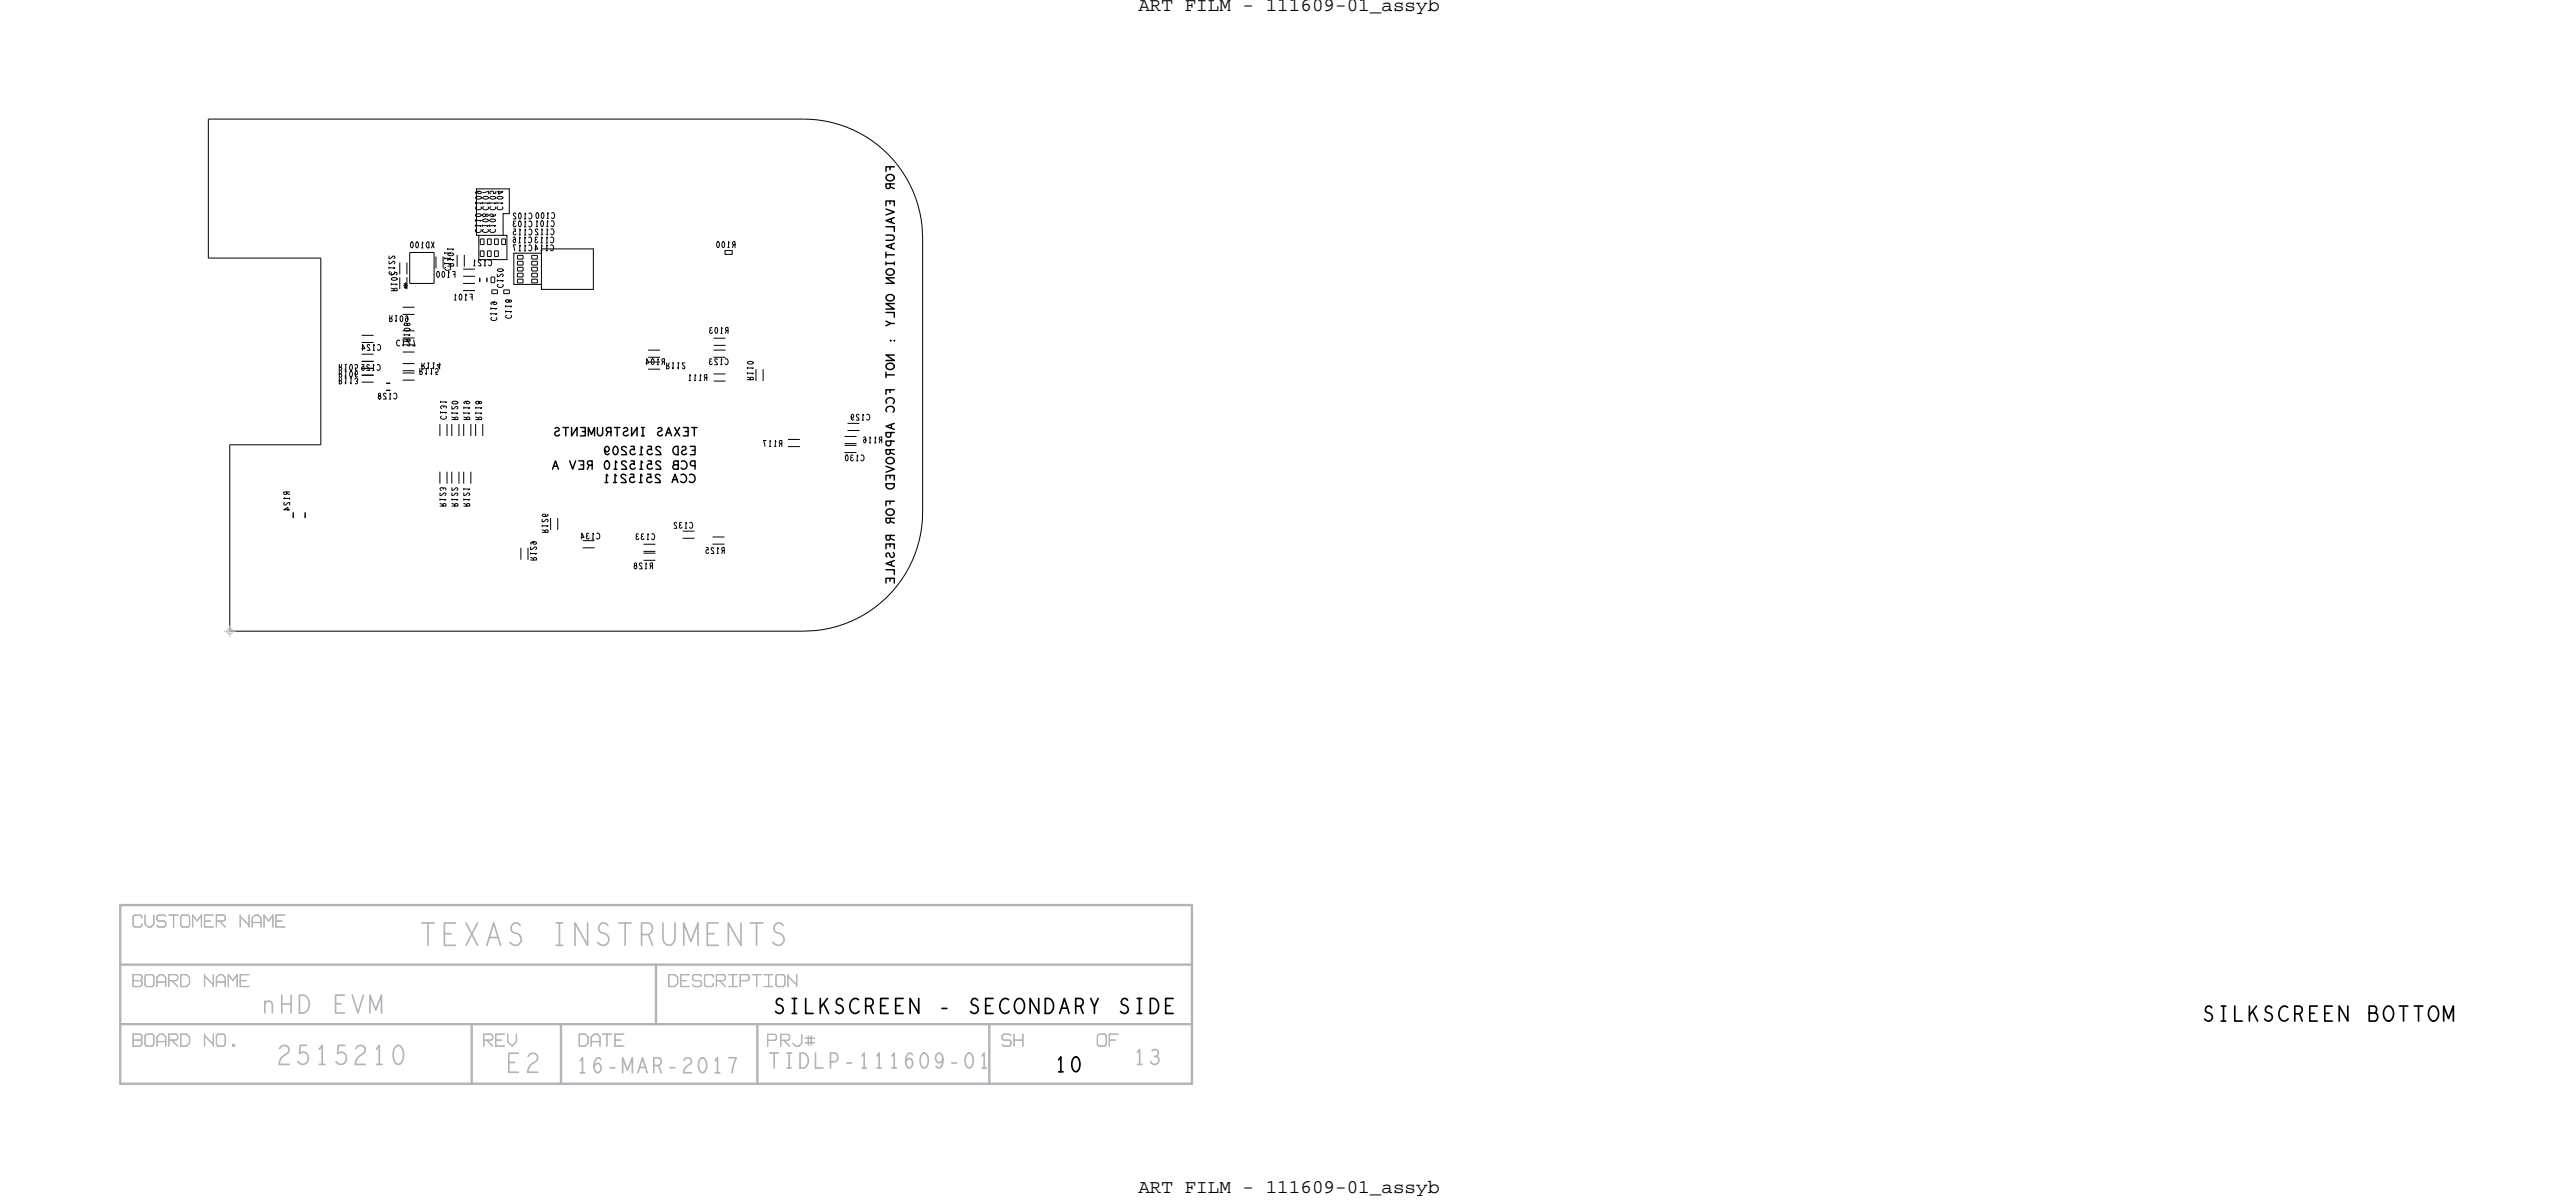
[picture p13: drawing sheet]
<svg xmlns="http://www.w3.org/2000/svg" width="275mm" height="128mm" viewBox="0 0 275 128" stroke-linecap="round" stroke-linejoin="round" font-family="sans-serif">
<defs><g id="words">
<text font-size="4" fill="#b3b3b9" x="44.8" y="100.8">TEXAS INSTRUMENTS</text>
<g font-size="3.5" fill="#b3b3b9">
<text x="29.5" y="113.5">2515210</text>
<text x="54" y="114.4">E2</text>
</g>
<text font-size="3.2" fill="#b3b3b9" x="27.9" y="108">nHD EVM</text>
<g font-size="2.7" fill="#b3b3b9">
<text x="82" y="113.9">TIDLP-111609-01</text>
<text x="121" y="113.5">13</text>
<text x="61.5" y="114.4">16-MAR-2017</text>
</g>
<g font-size="2.7">
<text x="82.6" y="108.1">SILKSCREEN - SECONDARY SIDE</text>
<text x="235" y="108.9">SILKSCREEN BOTTOM</text>
<text x="112.6" y="114.3">10</text>
</g>
<g font-size="2.1">
<text x="121.4" y="1.2">ART FILM - 111609-01_assyb</text>
<text x="121.4" y="127.2">ART FILM - 111609-01_assyb</text>
</g>
<g font-size="1.5">
<text x="94.5" y="17.7" transform="rotate(90 94.5 17.7)">FOR EVALUATION ONLY : NOT FCC APPROVED FOR RESALE</text>
<text x="74.3" y="47.6" transform="rotate(-180 74.3 47.6)">ESD 2515209</text>
<text x="74.4" y="45.6" transform="rotate(-180 74.4 45.6)">TEXAS INSTRUMENTS</text>
<text x="74.2" y="50.6" transform="rotate(-180 74.2 50.6)">CCA 2515211</text>
<text x="74.3" y="49.1" transform="rotate(-180 74.3 49.1)">PCB 2515210 REV A</text>
</g>
<g font-size="1.1">
<text x="53.6" y="22.4" transform="rotate(-90 53.6 22.4)">C104</text>
<text x="59.2" y="23.5" transform="rotate(-180 59.2 23.5)">C101 C103</text>
<text x="59.2" y="22.7" transform="rotate(-180 59.2 22.7)">C100 C102</text>
<text x="46.4" y="25.8" transform="rotate(-180 46.4 25.8)">XD100</text>
<text x="48.1" y="28.9" transform="rotate(-90 48.1 28.9)">C111</text>
<text x="48.6" y="28.9" transform="rotate(-180 48.6 28.9)">F100</text>
<text x="51.3" y="24.8" transform="rotate(-90 51.3 24.8)">C110 C109</text>
<text x="52.1" y="24.8" transform="rotate(-90 52.1 24.8)">C108 C107</text>
<text x="52.5" y="27.7" transform="rotate(-180 52.5 27.7)">C121</text>
<text x="52.9" y="24.8" transform="rotate(-90 52.9 24.8)">C106 C105</text>
<text x="59.1" y="26.1" transform="rotate(-180 59.1 26.1)">C114 C117</text>
<text x="59.1" y="25.3" transform="rotate(-180 59.1 25.3)">C113 C116</text>
<text x="59.1" y="24.4" transform="rotate(-180 59.1 24.4)">C112 C115</text>
<text x="78.5" y="25.8" transform="rotate(-180 78.5 25.8)">R100</text>
<text x="41.5" y="34.3">R109</text>
<text x="42.4" y="31.1" transform="rotate(-90 42.4 31.1)">R102C122</text>
<text x="43.1" y="30.9">*</text>
<text x="50.4" y="31.4" transform="rotate(-180 50.4 31.4)">F101</text>
<text x="53" y="34.2" transform="rotate(-90 53 34.2)">C119</text>
<text x="53.7" y="30.7" transform="rotate(-90 53.7 30.7)">C120</text>
<text x="54.6" y="34" transform="rotate(-90 54.6 34)">C118</text>
<text x="77.7" y="34.9" transform="rotate(-180 77.7 34.9)">R103</text>
<text x="36.1" y="39.5">R105</text>
<text x="36.1" y="40.2">R106</text>
<text x="36.1" y="40.9">R113</text>
<text x="40.6" y="38.9" transform="rotate(-180 40.6 38.9)">C125</text>
<text x="40.6" y="36.7" transform="rotate(-180 40.6 36.7)">C124</text>
<text x="42.3" y="36.9">C127</text>
<text x="42.4" y="41.9" transform="rotate(-180 42.4 41.9)">C128</text>
<text x="43.7" y="36.5" transform="rotate(-90 43.7 36.5)">R108</text>
<text x="44.7" y="39.9">R115</text>
<text x="44.9" y="39.3">R114</text>
<text x="70.9" y="38.3" transform="rotate(-180 70.9 38.3)">R104</text>
<text x="71" y="39.3">R112</text>
<text x="75.5" y="39.9" transform="rotate(-180 75.5 39.9)">R111</text>
<text x="77.7" y="38.3" transform="rotate(-180 77.7 38.3)">C123</text>
<text x="80.4" y="40.6" transform="rotate(-90 80.4 40.6)">R110</text>
<text x="47.6" y="44.7" transform="rotate(-90 47.6 44.7)">C131</text>
<text x="48.8" y="44.8" transform="rotate(-90 48.8 44.8)">R120</text>
<text x="50.1" y="44.8" transform="rotate(-90 50.1 44.8)">R119</text>
<text x="51.4" y="44.8" transform="rotate(-90 51.4 44.8)">R118</text>
<text x="83.5" y="47" transform="rotate(-180 83.5 47)">R117</text>
<text x="92.8" y="44.2" transform="rotate(-180 92.8 44.2)">C129</text>
<text x="94.1" y="46.6" transform="rotate(-180 94.1 46.6)">R116</text>
<text x="30.3" y="52.4" transform="rotate(90 30.3 52.4)">R124</text>
<text x="92.2" y="48.5" transform="rotate(-180 92.2 48.5)">C130</text>
<text x="47.6" y="54" transform="rotate(-90 47.6 54)">R123</text>
<text x="48.8" y="54" transform="rotate(-90 48.8 54)">R122</text>
<text x="50.1" y="54" transform="rotate(-90 50.1 54)">R121</text>
<text x="57.2" y="59.8" transform="rotate(-90 57.2 59.8)">R129</text>
<text x="58.5" y="56.8" transform="rotate(-90 58.5 56.8)">R126</text>
<text x="64" y="56.9" transform="rotate(-180 64 56.9)">C134</text>
<text x="69.9" y="56.9" transform="rotate(-180 69.9 56.9)">C133</text>
<text x="73.9" y="55.7" transform="rotate(-180 73.9 55.7)">C132</text>
<text x="77.3" y="58.4" transform="rotate(-180 77.3 58.4)">R125</text>
<text x="69.7" y="60" transform="rotate(-180 69.7 60)">R128</text>
</g>
</g></defs>
<!-- layer: Board Outline -->
<g fill="none" stroke="#000" stroke-width=".11">
<path d="M22.2 12.7v14.8zM22.2 12.7h63.5zM85.7 12.7a12.7 12.7 0 0 1 12.7 12.7M22.2 27.5h12zM34.2 27.5v19.9zM50.8 20.1h3.5zM50.8 20.1v5zM51.1 25.1v2.6zM51.1 25.1h3zM51.2 27.7h2.9zM53.7 22.8h.6zM53.7 22.8v2.3z"/>
<path d="M54.1 25.1v2.6zM54.3 20.1v2.7zM54.8 27v3.3zM54.8 30.3h3zM55 27h2.8zM57.8 30.9h5.5zM57.8 30.3v.6zM57.8 26.5h5.5zM57.8 27v3.3zM63.3 26.5v4.4zM98.4 25.4v29.2zM24.5 47.4h9.7z"/>
<path d="M24.5 47.4v19.9zM98.4 54.6a12.7 12.7 0 0 1-12.7 12.7M24.5 67.3h61.2z"/>
</g>
<!-- layer: Components -->
<g fill="none" stroke="#000" stroke-width=".11">
<path d="M38.6 40h1.3zM38.6 37.8h1.3zM38.6 35.8h1.3zM43 37.5h1.2zM43 35.3h1.2zM43 39.8h1.2zM43 39.5h1.2zM43 38.8h1.2zM43 33.5h1.2zM43 32.8h1.2zM43.4 29.6v1.2zM43.4 28v1.3z"/>
<path d="M43.7 30.2h2.6zM43.7 26.9h2.6zM43.7 26.9v3.3zM46.3 26.9v3.3zM46.5 27.4v1.2zM48.8 27.2v1.2zM49.4 30.2h1.3zM49.4 28.7h1.3zM49.4 29.5h1.3zM49.5 27.2v1.2zM51.2 26.8h.4zM51.2 25.5h.4z"/>
<path d="M51.2 26.8v.6zM51.2 25.5v.6zM51.2 26.1h.4zM51.6 26.8v.6zM51.6 25.5v.6zM52 26.8h.4zM52 25.5h.4zM52 26.8v.6zM52 25.5v.6zM52 26.1h.4zM52.4 29.5h.4zM52.4 29.5v.6z"/>
<path d="M52.4 30.1h.4zM52.4 26.8v.6zM52.4 25.5v.6zM52.5 30.9h.6zM52.5 31.3h.6zM52.5 30.9v.4zM52.8 26.8h.4zM52.8 25.5h.4zM52.8 26.8v.6zM52.8 27.4h.4zM52.8 25.5v.6zM52.8 26.1h.4z"/>
<path d="M53.1 30.9v.4zM53.2 26.8v.6zM53.2 25.5v.6zM53.5 25.5h.4zM53.5 25.5v.6zM53.5 26.1h.4zM53.7 30.9h.6zM53.7 31.3h.6zM53.7 30.9v.4zM53.9 25.5v.6zM54.3 30.9v.4zM55.2 29.8h.6z"/>
<path d="M55.2 29.1h.6zM55.2 28.5h.6zM55.2 27.9h.6zM55.2 27.2h.6zM55.2 30.2h.6zM55.2 29.8v.4zM55.2 29.5h.6zM55.2 29.1v.4zM55.2 28.9h.6zM55.2 28.5v.4zM55.2 28.3h.6zM55.2 27.9v.4z"/>
<path d="M55.2 27.6h.6zM55.2 27.2v.4zM55.8 29.8v.4zM55.8 29.1v.4zM55.8 28.5v.4zM55.8 27.9v.4zM55.8 27.2v.4zM56.7 29.8h.6zM56.7 29.1h.6zM56.7 28.5h.6zM56.7 27.9h.6zM56.7 27.2h.6z"/>
<path d="M56.7 30.2h.6zM56.7 29.8v.4zM56.7 29.5h.6zM56.7 29.1v.4zM56.7 28.9h.6zM56.7 28.5v.4zM56.7 28.3h.6zM56.7 27.9v.4zM56.7 27.6h.6zM56.7 27.2v.4zM57.3 29.8v.4zM57.3 29.1v.4z"/>
<path d="M57.3 28.5v.4zM57.3 27.9v.4zM57.3 27.2v.4zM69.1 37.3h1.3zM69.1 39.4h1.3zM76.1 39.9h1.3zM76.1 36.8h1.3zM76.1 36.1h1.3zM76.1 37.3h1.3zM77.3 26.7h.8v.4h-.8zM81.4 39.4v1.2zM38.6 40.8h1.3z"/>
<path d="M43 40.5h1.2zM46.9 50.3v1.3zM46.9 45.2v1.3zM47.7 50.3v1.3zM47.7 45.2v1.3zM48.2 50.3v1.3zM48.2 45.2v1.3zM49 50.3v1.3zM49 45.2v1.3zM49.5 50.3v1.3zM49.5 45.2v1.3zM50.2 50.3v1.3z"/>
<path d="M50.2 45.2v1.3zM50.7 45.2v1.3zM51.5 45.2v1.3zM55.6 58.4v1.3zM59.5 55.2v1.3zM62.2 58.4h1.2zM68.6 59h1.3zM68.6 58h1.3zM68.6 58.8h1.3zM72.8 57.4h1.3zM76 57.3h1.3zM76.1 40.6h1.3z"/>
<path d="M84.1 47.6h1.2zM84.1 46.9h1.2zM90.1 46.5h1.3zM90.1 47.3h1.3zM90.1 47.5h1.3zM90.4 45.1h1.3zM90.4 45.9h1.3z"/>
</g>
<path d="M51.2 29.7v.3zM51.9 29.7v.3zM31.3 54.7v.5zM32.6 54.7v.5zM41.2 40.9h.4z" fill="none" stroke="#000" stroke-width=".15"/>
<g fill="none" stroke="#b3b3b9" stroke-width=".13">
<path d="M14.2 98.7l.2 .2zM14.2 97.7v1zM14.4 98.9h.6zM14.4 97.6l-.2 .1zM14.4 97.6h.6zM15 97.6l.1 .1zM15.1 98.7l-.1 .2zM15.1 98.5v.2zM15.1 97.7v.2zM15.5 98.5l.3 .4zM15.5 97.6v.9zM15.8 98.9h.3z"/>
<path d="M16.4 97.6v.9zM16.4 98.5l-.3 .4zM16.7 98.1l.2 .1zM16.7 97.7l.2-.1zM16.7 97.7v.4zM16.7 98.7l.2 .2zM16.9 97.6h.6zM16.9 98.9h.6zM16.9 98.2h.6zM17.5 97.6l.2 .1zM17.5 98.2l.2 .2zM17.7 98.7l-.2 .2z"/>
<path d="M17.7 98.4v.3zM18 97.6h.5zM18.5 97.6v1.3zM18.5 97.6h.5zM19.3 97.7v1zM19.3 98.7l.1 .2zM19.4 97.6h.7zM19.4 97.6l-.1 .1zM19.4 98.9h.7zM20.1 97.6l.1 .1zM20.2 98.7l-.1 .2zM20.2 97.7v1z"/>
<path d="M20.5 97.6l.5 .6zM20.5 97.6v1.3zM21.5 97.6l-.5 .6zM21.5 97.6v1.3zM21.8 98.2h.7zM21.8 97.6h1zM21.8 97.6v1.3zM21.8 98.9h1zM23.1 97.6h.8zM23.1 97.6v1.3zM23.1 98.2h.8zM23.4 98.2l.6 .7z"/>
<path d="M23.9 98.2l.1-.1zM23.9 97.6l.1 .1zM24 97.7v.4zM25.6 97.6v1.3zM25.6 97.7l1 1zM26.6 97.6v1.3zM26.9 97.9l.3-.3zM26.9 98.4h.9zM26.9 97.9v1zM27.2 97.6h.3zM27.5 97.6l.3 .3zM27.8 97.9v1z"/>
<path d="M28.2 97.6l.5 .6zM28.2 97.6v1.3zM29.1 97.6l-.4 .6zM29.1 97.6v1.3zM29.4 98.2h.7zM29.4 97.6h1zM29.4 97.6v1.3zM29.4 98.9h1zM14.2 104.6h.8zM14.2 103.9h.8zM14.2 110.3h.8zM14.2 103.9v1.3z"/>
<path d="M14.2 105.2h.8zM14.2 110.3v1.3zM14.2 111.6h.8zM14.2 110.9h.8zM15 104.6l.1-.2zM15 110.9l.1-.1zM15 103.9l.1 .2zM15 104.6l.1 .1zM15 110.3l.1 .1zM15 110.9l.1 .2zM15.1 105l-.1 .2zM15.1 111.4l-.1 .2z"/>
<path d="M15.1 104.1v.3zM15.1 104.7v.3zM15.1 110.4v.4zM15.1 111.1v.3zM15.5 104.1v.9zM15.5 105l.1 .2zM15.5 110.4v1zM15.5 111.4l.1 .2zM15.6 103.9l-.1 .2zM15.6 105.2h.7zM15.6 110.3l-.1 .1zM15.6 111.6h.7z"/>
<path d="M15.6 103.9h.7zM15.6 110.3h.7zM16.3 103.9l.1 .2zM16.3 110.3l.1 .1zM16.4 104.1v.9zM16.4 110.4v1zM16.4 105l-.1 .2zM16.4 111.4l-.1 .2zM16.7 104.2v1zM16.7 104.7h1zM16.7 110.6l.4-.3zM16.7 110.6v1z"/>
<path d="M16.7 111.1h1zM16.7 104.2l.4-.3zM17.1 103.9h.3zM17.1 110.3h.3zM17.4 103.9l.3 .3zM17.4 110.3l.3 .3zM17.7 104.2v1zM17.7 110.6v1zM18 103.9v1.3zM18 104.6h.8zM18 110.3h.8zM18 110.3v1.3z"/>
<path d="M18 103.9h.8zM18 110.9h.8zM18.3 104.6l.6 .6zM18.3 110.9l.6 .7zM18.8 103.9l.1 .2zM18.8 104.6l.1-.2zM18.8 110.3l.1 .1zM18.9 104.1v.3zM18.9 110.8l-.1 .1zM18.9 110.4v.4zM19.3 103.9v1.3zM19.3 105.2h.6z"/>
<path d="M19.3 110.3v1.3zM19.3 111.6h.6zM19.3 103.9h.6zM19.3 110.3h.6zM19.9 103.9l.3 .3zM19.9 110.3l.3 .3zM20.2 104.2v.7zM20.2 110.6v.6zM20.2 104.9l-.3 .3zM20.2 111.2l-.3 .4zM21.8 103.9v1.3zM21.8 110.3v1.3z"/>
<path d="M21.8 110.4l1 1zM21.8 104.1l1 .9zM22.8 103.9v1.3zM22.8 110.3v1.3zM23.1 104.2v1zM23.1 104.7h.9zM23.1 110.4v1zM23.1 111.4l.1 .2zM23.1 104.2l.3-.3zM23.2 110.3l-.1 .1zM23.2 111.6h.7zM23.2 110.3h.7z"/>
<path d="M23.4 103.9h.3zM23.7 103.9l.3 .3zM23.9 110.3l.1 .1zM24 111.4l-.1 .2zM24 104.2v1zM24 110.4v1zM24.4 103.9v1.3zM24.4 103.9l.4 .7zM24.8 111.4h.2zM24.8 111.4v.2zM24.8 111.6h.2zM25 111.4v.2z"/>
<path d="M25.3 103.9l-.5 .7zM25.3 103.9v1.3zM25.6 105.2h1zM25.6 103.9v1.3zM25.6 103.9h1zM25.6 104.6h.7zM51.6 110.3h.8zM51.6 110.3v1.3zM51.6 110.9h.8zM51.9 110.9l.7 .7zM52.4 110.9l.2-.1zM52.4 110.3l.2 .1z"/>
<path d="M52.6 110.4v.4zM52.9 110.3h.9zM52.9 110.3v1.3zM52.9 110.9h.6zM52.9 111.6h.9zM54.2 110.3v.8zM55.1 110.3v.8zM61.8 110.3v1.3zM61.8 111.6h.6zM61.8 110.3h.6zM62.4 110.3l.3 .3zM62.7 110.6v.6z"/>
<path d="M62.7 111.2l-.3 .4zM63.1 110.6l.3-.3zM63.1 110.6v1zM63.1 111.1h.9zM63.4 110.3h.3zM63.7 110.3l.3 .3zM64 110.6v1zM64.3 110.3h.4zM64.7 110.3h.5zM64.7 110.3v1.3zM65.6 110.3h.9zM65.6 110.3v1.3z"/>
<path d="M65.6 110.9h.6zM65.6 111.6h.9zM71.3 103.9h.7zM71.3 103.9v1.3zM71.3 105.2h.7zM72 103.9l.3 .3zM72.3 104.9l-.3 .3zM72.3 104.2v.7zM72.6 104.6h.7zM72.6 103.9h1zM72.6 103.9v1.3zM72.6 105.2h1z"/>
<path d="M73.9 104.4l.1 .2zM73.9 104.1l.1-.2zM73.9 104.1v.3zM73.9 105l.1 .2zM74 103.9h.7zM74 105.2h.7zM74 104.6h.7zM74.7 103.9l.1 .2zM74.7 104.6l.1 .1zM74.8 105l-.1 .2zM74.8 104.7v.3zM75.2 105l.1 .2z"/>
<path d="M75.2 104.1v.9zM75.3 105.2h.6zM75.3 103.9l-.1 .2zM75.3 103.9h.6zM75.9 103.9l.2 .2zM76.1 104.9v.1zM76.1 104.1v.1zM76.1 105l-.2 .2zM76.4 103.9h.8zM76.4 103.9v1.3zM76.4 104.6h.8zM76.8 104.6l.6 .6z"/>
<path d="M77.2 104.6l.2-.2zM77.2 103.9l.2 .2zM77.4 104.1v.3zM77.7 105.2h.9zM77.7 103.9h.9zM78.2 103.9v1.3zM79 103.9h.8zM79 103.9v1.3zM79 104.6h.8zM79.8 103.9l.1 .2zM79.9 104.4l-.1 .2zM79.9 104.1v.3z"/>
<path d="M80.2 103.9h.5zM80.7 103.9h.5zM80.7 103.9v1.3zM81.5 105.2h.9zM81.5 103.9h.9zM81.9 110.3h.8zM81.9 110.3v1.3zM81.9 110.9h.8zM82 103.9v1.3zM82.7 110.3l.1 .2zM82.8 104.1v.9zM82.8 105l.1 .2z"/>
<path d="M82.8 110.8l-.1 .1zM82.8 110.5v.3zM82.9 103.9h.7zM82.9 103.9l-.1 .2zM82.9 105.2h.7zM83.3 110.3h.8zM83.3 110.3v1.3zM83.3 110.9h.8zM83.6 103.9l.1 .2zM83.6 110.9l.6 .7zM83.7 105l-.1 .2zM83.7 104.1v.9z"/>
<path d="M84 103.9v1.3zM84 104.1l1 .9zM84.1 110.9l.1-.1zM84.1 110.3l.1 .2zM84.2 110.5v.3zM85 103.9v1.3zM85.5 110.3v1zM85.9 111.2h1zM85.9 110.7h1zM86.2 110.5v1zM86.5 110.5v1zM106.9 110.4l.2-.1z"/>
<path d="M106.9 110.4v.4zM106.9 111.4l.2 .2zM106.9 110.8l.2 .1zM107.1 110.3h.6zM107.1 111.6h.6zM107.1 110.9h.6zM107.7 110.9l.1 .2zM107.7 110.3l.1 .1zM107.8 111.1v.3zM107.8 111.4l-.1 .2zM108.2 110.3v1.3zM108.2 110.9h.9z"/>
<path d="M109.1 110.3v1.3zM117.1 110.4v1zM117.1 111.4l.1 .2zM117.2 110.3h.7zM117.2 110.3l-.1 .1zM117.2 111.6h.7zM117.9 110.3l.1 .1zM118 111.4l-.1 .2zM118 110.4v1zM118.3 110.3h1zM118.3 110.3v1.3zM118.3 110.9h.7z"/>
</g>
<path d="M12.8 96.5v19.1zM12.8 96.5h114.3zM127.2 96.5v19.1zM12.8 102.9h114.3zM12.8 115.6h114.4zM12.8 109.2h114.3zM50.3 109.2v6.4zM59.8 109.2v6.4zM70 102.9v6.3zM80.8 109.2v6.4zM105.5 109.2v6.4z" fill="none" stroke="#b3b3b9" stroke-width=".25"/>
<!-- layer: Text -->
<path d="M47.8 26.5v.1" fill="none" stroke="#000" stroke-width=".11"/>
<!-- layer: Drawing Origin -->
<path d="M23.9 67.3h1.2M24.3 67.1l.2-.1 .2 .1 .1 .2-.1 .2-.2 .1-.2-.1-.1-.2zM24.5 66.7v1.2" fill="none" stroke="#ff79cb" stroke-width=".11"/>
<use href="#words"/>
</svg>
